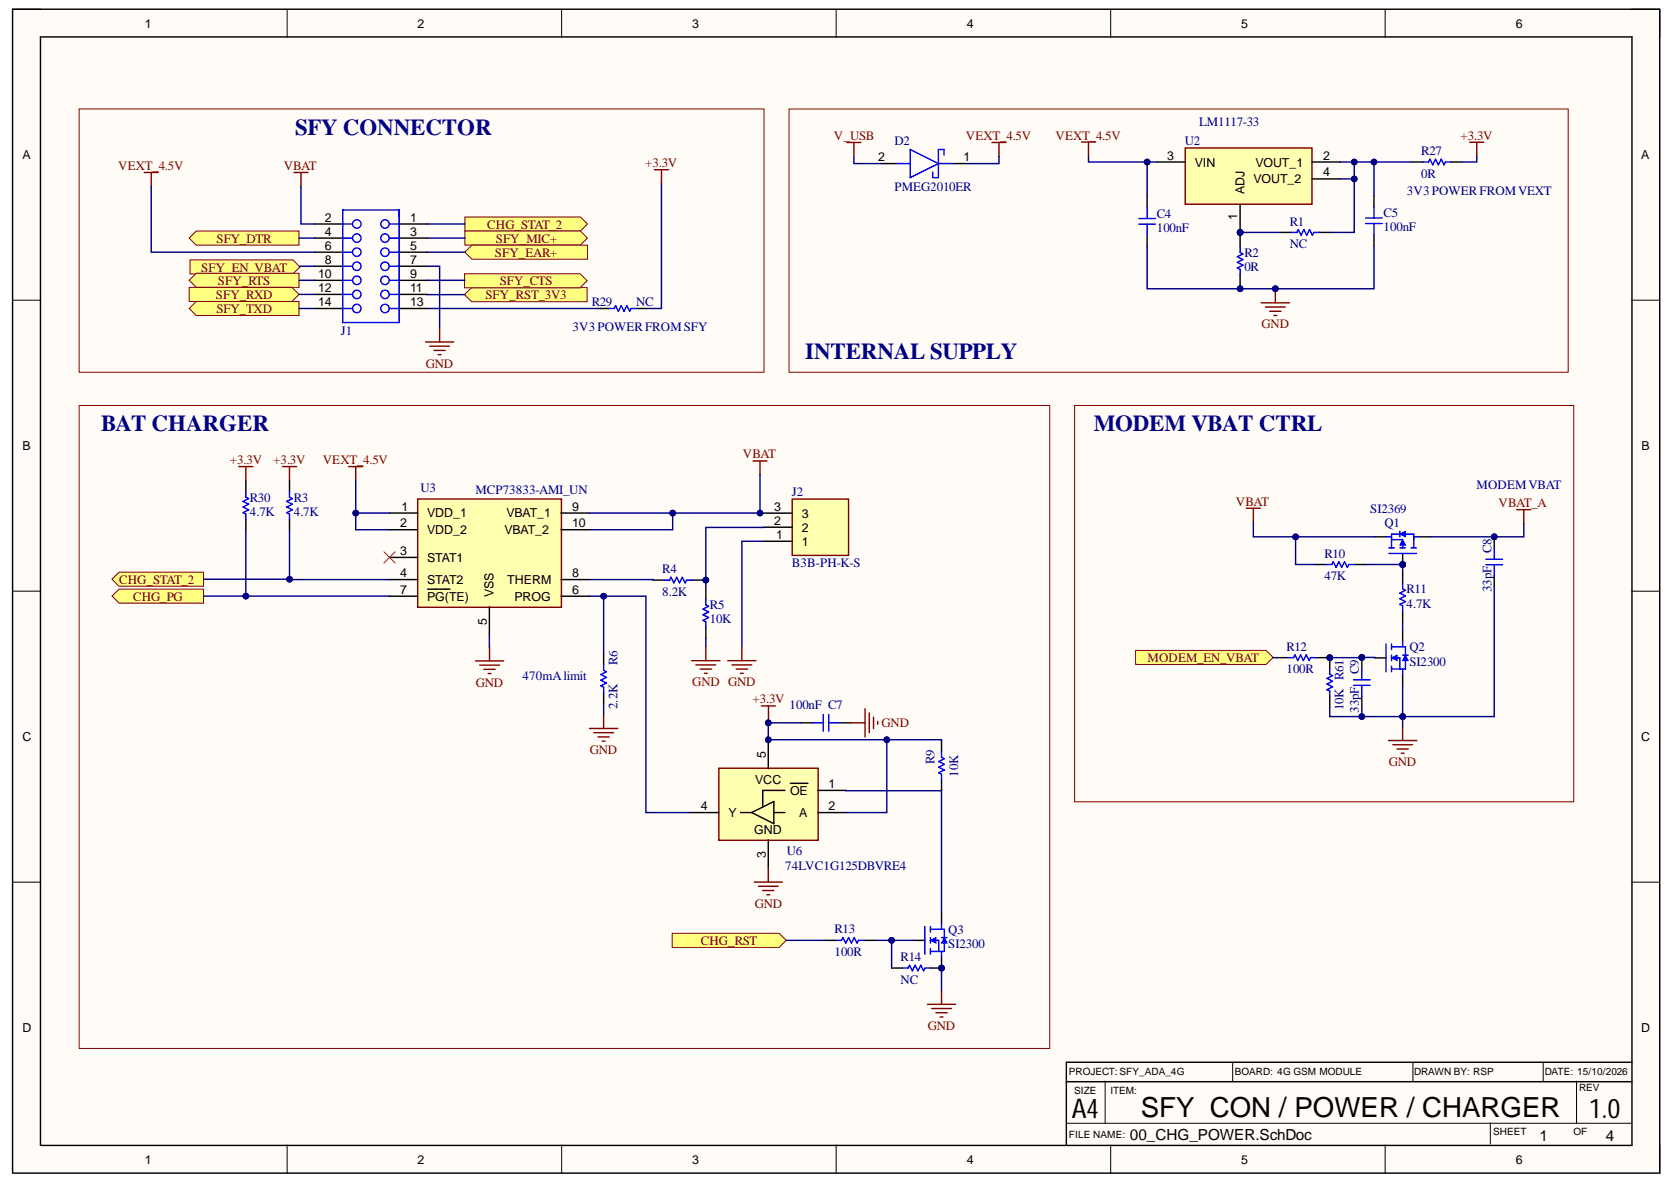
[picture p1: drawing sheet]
<svg xmlns="http://www.w3.org/2000/svg" width="297mm" height="210mm" viewBox="0 0 297 210" stroke-linecap="round" stroke-linejoin="round" font-family="sans-serif">
<defs><g id="words">
<text font-size="4.9" x="202.5" y="198.3">SFY CON / POWER / CHARGER</text>
<g font-size="4.8">
<text x="190.2" y="198.3">A4</text>
<text x="282" y="198.3">1.0</text>
</g>
<g font-size="4.1" fill="#000080">
<text x="52.4" y="23.9">SFY CONNECTOR</text>
<text x="142.9" y="63.7">INTERNAL SUPPLY</text>
<text x="17.9" y="76.5">BAT CHARGER</text>
<text x="194.1" y="76.5">MODEM VBAT CTRL</text>
</g>
<g font-size="2.7">
<text x="200.5" y="202.2">00_CHG_POWER.SchDoc</text>
<text x="273.2" y="202.5">1</text>
<text x="284.9" y="202.5">4</text>
</g>
<g font-size="2.3" fill="#000080">
<text x="212.8" y="22.3">LM1117-33</text>
<text x="158.7" y="25.8">D2</text>
<text x="210.2" y="25.8">U2</text>
<text x="252.2" y="27.6">R27</text>
<text x="158.7" y="33.8">PMEG2010ER</text>
<text x="249.7" y="34.7">3V3POWERFROMVEXT</text>
<text x="252.2" y="31.5">0R</text>
<text x="205.2" y="38.6">C4</text>
<text x="205.2" y="41.1">100nF</text>
<text x="228.8" y="40.1">R1</text>
<text x="245.5" y="38.5">C5</text>
<text x="245.5" y="41">100nF</text>
<text x="220.8" y="45.6">R2</text>
<text x="228.8" y="44">NC</text>
<text x="220.8" y="48.1">0R</text>
<text x="60.5" y="59.5">J1</text>
<text x="101.6" y="58.7">3V3POWERFROMSFY</text>
<text x="105" y="54.3">R29</text>
<text x="112.9" y="54.3">NC</text>
<text x="44.3" y="89">R30</text>
<text x="52.1" y="89">R3</text>
<text x="74.6" y="87.3">U3</text>
<text x="84.3" y="87.6">MCP73833-AMI_UN</text>
<text x="140.5" y="88.1">J2</text>
<text x="262" y="86.7">MODEMVBAT</text>
<text x="44.3" y="91.5">4.7K</text>
<text x="52.1" y="91.5">4.7K</text>
<text x="243.1" y="91">SI2369</text>
<text x="245.7" y="93.6">Q1</text>
<text x="117.5" y="101.7">R4</text>
<text x="140.5" y="100.6">B3B-PH-K-S</text>
<text x="235" y="99">R10</text>
<text x="264.6" y="98.2" transform="rotate(-90 264.6 98.2)">C8</text>
<text x="117.5" y="105.8">8.2K</text>
<text x="235" y="103">47K</text>
<text x="249.6" y="105.3">R11</text>
<text x="249.6" y="107.8">4.7K</text>
<text x="264.6" y="105.1" transform="rotate(-90 264.6 105.1)">33pF</text>
<text x="126" y="108.1">R5</text>
<text x="126" y="110.6">10K</text>
<text x="109.6" y="117.9" transform="rotate(-90 109.6 117.9)">R6</text>
<text x="228.3" y="115.5">R12</text>
<text x="228.3" y="119.5">100R</text>
<text x="241.1" y="119.6" transform="rotate(-90 241.1 119.6)">C9</text>
<text x="250.1" y="115.6">Q2</text>
<text x="250.1" y="118.1">SI2300</text>
<text x="92.7" y="120.6">470mAlimit</text>
<text x="109.6" y="125.9" transform="rotate(-90 109.6 125.9)">2.2K</text>
<text x="140.1" y="125.8">100nF C7</text>
<text x="238.4" y="126.1" transform="rotate(-90 238.4 126.1)">10K R61</text>
<text x="241.1" y="126.5" transform="rotate(-90 241.1 126.5)">33pF</text>
<text x="165.8" y="135.5" transform="rotate(-90 165.8 135.5)">R9</text>
<text x="170" y="137.8" transform="rotate(-90 170 137.8)">10K</text>
<text x="139.3" y="154.3">74LVC1G125DBVRE4</text>
<text x="139.6" y="151.8">U6</text>
<text x="148.1" y="165.6">R13</text>
<text x="168.3" y="165.7">Q3</text>
<text x="148.1" y="169.7">100R</text>
<text x="159.8" y="170.5">R14</text>
<text x="168.3" y="168.2">SI2300</text>
<text x="159.8" y="174.6">NC</text>
</g>
<g font-size="2.3" fill="#800000">
<text x="114.5" y="29.7">+3.3V</text>
<text x="148" y="24.9">V_USB</text>
<text x="171.4" y="24.9">VEXT_4.5V</text>
<text x="187.3" y="24.8">VEXT_4.5V</text>
<text x="259.1" y="24.8">+3.3V</text>
<text x="21" y="30.2">VEXT_4.5V</text>
<text x="50.3" y="30.2">VBAT</text>
<text x="86.5" y="40.6">CHG_STAT_2</text>
<text x="38.4" y="43">SFY_DTR</text>
<text x="87.8" y="45.6">SFY_EAR+</text>
<text x="88" y="43">SFY_MIC+</text>
<text x="35.7" y="48.2">SFY_EN_VBAT</text>
<text x="38.3" y="53">SFY_RXD</text>
<text x="38.7" y="50.6">SFY_RTS</text>
<text x="86.1" y="53.1">SFY_RST_3V3</text>
<text x="88.7" y="50.6">SFY_CTS</text>
<text x="38.4" y="55.5">SFY_TXD</text>
<text x="223.9" y="58.3">GND</text>
<text x="75.5" y="65.3">GND</text>
<text x="40.8" y="82.3">+3.3V</text>
<text x="48.5" y="82.3">+3.3V</text>
<text x="57.3" y="82.3">VEXT_4.5V</text>
<text x="131.8" y="81.3">VBAT</text>
<text x="219.3" y="89.7">VBAT</text>
<text x="265.9" y="90">VBAT_A</text>
<text x="21.2" y="103.6">CHG_STAT_2</text>
<text x="23.6" y="106.6">CHG_PG</text>
<text x="203.6" y="117.4">MODEM_EN_VBAT</text>
<text x="84.4" y="121.8">GND</text>
<text x="122.8" y="121.7">GND GND</text>
<text x="133.5" y="124.8">+3.3V</text>
<text x="156.4" y="129">GND</text>
<text x="104.7" y="133.8">GND</text>
<text x="246.4" y="135.9">GND</text>
<text x="133.9" y="161.1">GND</text>
<text x="124.4" y="167.7">CHG_RST</text>
<text x="164.6" y="182.8">GND</text>
</g>
<g font-size="2.2">
<text x="25.7" y="5">1</text>
<text x="74.1" y="5">2</text>
<text x="122.8" y="5">3</text>
<text x="171.6" y="5">4</text>
<text x="220.2" y="5">5</text>
<text x="268.9" y="5">6</text>
<text x="4" y="28.2">A</text>
<text x="155.8" y="28.6">2</text>
<text x="171" y="28.6">1</text>
<text x="207.1" y="28.3">3</text>
<text x="212" y="29.6">VIN</text>
<text x="222.8" y="29.6">VOUT_1</text>
<text x="234.8" y="28.3">2</text>
<text x="291.2" y="28.2">A</text>
<text x="220.8" y="34.5" transform="rotate(-90 220.8 34.5)">ADJ</text>
<text x="222.4" y="32.5">VOUT_2</text>
<text x="234.8" y="31.3">4</text>
<text x="57.6" y="41.8">4</text>
<text x="57.6" y="39.3">2</text>
<text x="72.8" y="41.8">3</text>
<text x="72.8" y="39.3">1</text>
<text x="219.5" y="39.1" transform="rotate(-90 219.5 39.1)">1</text>
<text x="57.6" y="44.3">6</text>
<text x="57.6" y="46.8">8</text>
<text x="72.8" y="44.3">5</text>
<text x="72.8" y="46.8">7</text>
<text x="56.4" y="49.3">10</text>
<text x="56.4" y="51.8">12</text>
<text x="72.8" y="49.3">9</text>
<text x="72.8" y="51.8">11</text>
<text x="56.4" y="54.3">14</text>
<text x="72.8" y="54.3">13</text>
<text x="4" y="79.9">B</text>
<text x="291.3" y="79.9">B</text>
<text x="71" y="93.6">2</text>
<text x="71.2" y="90.6">1</text>
<text x="75.8" y="91.8">VDD_1</text>
<text x="75.8" y="94.8">VDD_2</text>
<text x="89.5" y="94.8">VBAT_2</text>
<text x="89.8" y="91.8">VBAT_1</text>
<text x="101.5" y="93.6">10</text>
<text x="101.5" y="90.6">9</text>
<text x="137.4" y="93.1">2</text>
<text x="137.4" y="90.6">3</text>
<text x="137.7" y="95.6">1</text>
<text x="142.3" y="94.4">2</text>
<text x="142.3" y="91.9">3</text>
<text x="71" y="98.5">3</text>
<text x="75.8" y="99.7">STAT1</text>
<text x="142.3" y="96.9">1</text>
<text x="71" y="102.4">4</text>
<text x="71" y="105.3">7</text>
<text x="75.8" y="103.7">STAT2</text>
<text x="75.8" y="106.6">PG(TE)</text>
<text x="87.6" y="105.9" transform="rotate(-90 87.6 105.9)">VSS</text>
<text x="90" y="103.7">THERM</text>
<text x="91.3" y="106.6">PROG</text>
<text x="101.5" y="102.4">8</text>
<text x="101.5" y="105.3">6</text>
<text x="86.4" y="110.8" transform="rotate(-90 86.4 110.8)">5</text>
<text x="4" y="131.6">C</text>
<text x="291.2" y="131.6">C</text>
<text x="135.9" y="134.4" transform="rotate(-90 135.9 134.4)">5</text>
<text x="124.4" y="143.7">4</text>
<text x="134" y="139.1">VCC</text>
<text x="140.2" y="141">OE</text>
<text x="147" y="139.8">1</text>
<text x="147" y="143.7">2</text>
<text x="129.3" y="145">Y</text>
<text x="133.8" y="148">GND</text>
<text x="141.8" y="145">A</text>
<text x="135.9" y="152.2" transform="rotate(-90 135.9 152.2)">3</text>
<text x="4" y="183.1">D</text>
<text x="291.2" y="183.1">D</text>
<text x="25.7" y="206.5">1</text>
<text x="74.1" y="206.5">2</text>
<text x="122.8" y="206.5">3</text>
<text x="171.6" y="206.5">4</text>
<text x="220.2" y="206.5">5</text>
<text x="268.9" y="206.5">6</text>
</g>
<g font-size="1.8">
<text x="189.7" y="190.8">PROJECT: SFY_ADA_4G</text>
<text x="219.1" y="190.8">BOARD: 4G GSM MODULE</text>
<text x="250.9" y="190.8">DRAWN BY: RSP</text>
<text x="274.1" y="190.8">DATE: 15/10/2026</text>
<text x="190.6" y="194">SIZE</text>
<text x="197" y="194">ITEM:</text>
<text x="280.2" y="193.6">REV</text>
<text x="189.7" y="201.9">FILE NAME:</text>
<text x="265" y="201.5">SHEET</text>
<text x="279.2" y="201.5">OF</text>
</g>
</g></defs>
<g fill="#fffcf8">
<path d="M2.2 1.6h292.3v206.5h-292.3z" fill-rule="evenodd"/>
<path d="M7.2 6.6h282.3v196.6h-282.3z" fill-rule="evenodd"/>
</g>
<g fill="none" stroke="#000" stroke-width=".18">
<path d="M2.2 1.6h5M50.9 1.6v5M99.7 1.6v5M148.4 1.6v5M197.1 1.6v5M245.8 1.6v5M289.5 1.6h5v5M2.2 53.3h5M289.5 53.3h5M2.2 104.9h5M289.5 104.9h5M2.2 156.5h5"/>
<path d="M289.5 156.5h5M189.2 199.3h100.2M196.1 191.8v7.5M218.7 188.5v3.3M250.7 188.5v3.4M264.4 199.3v3.7M273.8 188.5v3.4M279.7 191.8v7.5M51 203.2v4.9M99.7 203.2v4.9M148.4 203.2v4.9M197.1 203.2v4.9"/>
<path d="M245.8 203.2v4.9M294.5 203.2v4.9"/>
</g>
<path d="M7.2 6.6h282.4v196.6M7.2 6.6v196.6h282.4M189.2 191.9h100.4M289.6 188.5h-100.4v14.7M2.2 208.1v-206.5h292.3v206.5h-292.3" fill="none" stroke="#000" stroke-width=".25"/>
<path d="M33.6 42.2l1.2-1.2h18.3v2.5h-18.3z" fill-rule="evenodd" fill="#ffff80"/>
<path d="M33.6 42.2l1.2-1.2h18.3v2.5h-18.3z" fill="none" stroke="#800000" stroke-width=".18"/>
<path d="M33.7 46.1h18.3l1.2 1.3-1.2 1.2h-18.3z" fill-rule="evenodd" fill="#ffff80"/>
<path d="M33.7 46.1h18.3l1.2 1.3-1.2 1.2h-18.3z" fill="none" stroke="#800000" stroke-width=".18"/>
<path d="M34.8 53.5h18.3v2.5h-18.3l-1.2-1.3z" fill-rule="evenodd" fill="#ffff80"/>
<path d="M34.8 53.5h18.3v2.5h-18.3l-1.2-1.3z" fill="none" stroke="#800000" stroke-width=".18"/>
<path d="M33.6 49.7l1.2-1.2h18.3v2.5h-18.3z" fill-rule="evenodd" fill="#ffff80"/>
<path d="M33.6 49.7l1.2-1.2h18.3v2.5h-18.3z" fill="none" stroke="#800000" stroke-width=".18"/>
<path d="M33.6 51h18.2l1.3 1.2-1.3 1.3h-18.2z" fill-rule="evenodd" fill="#ffff80"/>
<path d="M33.6 51h18.2l1.3 1.2-1.3 1.3h-18.2z" fill="none" stroke="#800000" stroke-width=".18"/>
<path d="M82.5 38.5h20.5l1.2 1.2-1.2 1.3h-20.5z" fill-rule="evenodd" fill="#ffff80"/>
<path d="M82.5 38.5h20.5l1.2 1.2-1.2 1.3h-20.5z" fill="none" stroke="#800000" stroke-width=".18"/>
<path d="M82.5 41h20.5l1.2 1.2-1.2 1.3h-20.5z" fill-rule="evenodd" fill="#ffff80"/>
<path d="M82.5 41h20.5l1.2 1.2-1.2 1.3h-20.5z" fill="none" stroke="#800000" stroke-width=".18"/>
<path d="M83.7 43.5h20.5v2.5h-20.5l-1.2-1.3z" fill-rule="evenodd" fill="#ffff80"/>
<path d="M83.7 43.5h20.5v2.5h-20.5l-1.2-1.3z" fill="none" stroke="#800000" stroke-width=".18"/>
<path d="M78 58.2v2.5M75.5 60.7h5M76.3 61.4h3.5M77 62.2h2M77.8 62.9h.5" fill="none" stroke="#800000" stroke-width=".25"/>
<g fill="none" stroke="#000" stroke-width=".25">
<path d="M55.8 39.7h5M70.8 39.7h5M55.8 42.2h5M55.8 44.7h5M55.8 47.2h5M55.8 49.7h5M55.8 52.2h5M55.8 54.7h5M70.8 42.2h5M70.8 44.7h5M70.8 47.2h5M70.8 49.7h5"/>
<path d="M70.8 52.2h5M70.8 54.7h5"/>
</g>
<g fill="none" stroke="#00f" stroke-width=".25">
<path d="M60.8 39.7h1.8M60.8 37.3h10v19.9h-10zM69.1 39.7h1.7M60.8 42.2h1.8M60.8 44.7h1.8M60.8 47.2h1.8M60.8 49.7h1.8M60.8 52.2h1.8M60.8 54.7h1.8M69.1 42.2h1.7M69.1 44.7h1.7M69.1 47.2h1.7"/>
<path d="M69.1 49.7h1.7M69.1 52.2h1.7M69.1 54.7h1.7"/>
<circle cx="63.3" cy="39.7" r=".75"/>
<circle cx="68.3" cy="39.7" r=".75"/>
<circle cx="63.3" cy="47.2" r=".75"/>
<circle cx="63.3" cy="54.7" r=".75"/>
<circle cx="63.3" cy="42.2" r=".75"/>
<circle cx="63.3" cy="49.7" r=".75"/>
<circle cx="63.3" cy="52.2" r=".75"/>
<circle cx="63.3" cy="44.7" r=".75"/>
<circle cx="68.3" cy="47.2" r=".75"/>
<circle cx="68.3" cy="54.7" r=".75"/>
<circle cx="68.3" cy="42.2" r=".75"/>
<circle cx="68.3" cy="49.7" r=".75"/>
<circle cx="68.3" cy="52.2" r=".75"/>
<circle cx="68.3" cy="44.7" r=".75"/>
</g>
<path d="M82.4 52.3l1.3-1.3h20.5v2.5h-20.5z" fill-rule="evenodd" fill="#ffff80"/>
<path d="M82.4 52.3l1.3-1.3h20.5v2.5h-20.5z" fill="none" stroke="#800000" stroke-width=".18"/>
<path d="M82.4 48.6h20.5l1.3 1.2-1.3 1.3h-20.5z" fill-rule="evenodd" fill="#ffff80"/>
<path d="M82.4 48.6h20.5l1.3 1.2-1.3 1.3h-20.5z" fill="none" stroke="#800000" stroke-width=".18"/>
<path d="M25.6 30.6h2.5M26.8 30.6v2.5M52.2 30.6h2.5M53.4 30.6v2.5M116.1 30.1h2.5M117.4 30.1v2.5" fill="none" stroke="#800000" stroke-width=".25"/>
<path d="M74.1 88.5h25.5v19.3h-25.5z" fill-rule="evenodd" fill="#ffffb0"/>
<path d="M74.1 88.5h25.5v19.3h-25.5zM129.1 117.2h5M129.9 118h3.5M130.6 118.7h2M131.4 119.5h.5M131.6 114.7v2.5" fill="none" stroke="#800000" stroke-width=".25"/>
<g fill="none" stroke="#000" stroke-width=".25">
<path d="M69.1 91h5M69.1 94h5M69.1 98.9h5M99.5 91h5M99.5 94h5M69.1 102.8h5M69.1 105.8h5M75.9 104.5h3.9M86.8 107.7v5M99.5 102.8h5M99.5 105.8h5M107.1 116v2"/>
<path d="M107.1 122.9v2"/>
</g>
<path d="M107.1 117.9v1l.5 .3-1 .5 1 .5-1 .5 1 .5-1 .5 .5 .2v1" fill="none" stroke="#00f" stroke-width=".25"/>
<path d="M140.6 88.5h10v10h-10z" fill-rule="evenodd" fill="#ffffb0"/>
<g fill="none" stroke="#800000" stroke-width=".25">
<path d="M50.1 82.8h2.5M51.4 82.8v2.5M133.6 81.8h2.5M134.9 81.8v2.5M140.6 88.5h10v10h-10zM84.4 117.3h5M85.1 118h3.5M85.9 118.8h2M86.6 119.5h.5M86.9 114.8v2.5M122.7 117.2h5M123.5 118h3.5"/>
<path d="M124.2 118.7h2M125 119.5h.5M125.2 114.7v2.5"/>
</g>
<path d="M51.4 85.3v2M51.4 92.2v1.9M135.6 96h5M135.6 93.5h5M135.6 91h5M115.9 102.9h2M122.8 102.9h2M125.2 104.4v2M125.2 111.3v2" fill="none" stroke="#000" stroke-width=".25"/>
<path d="M51.4 87.2v1l.5 .3-1 .5 1 .5-1 .5 1 .5-1 .5 .5 .2v1M117.8 102.9h1l.3-.5 .5 1 .5-1 .5 1 .5-1 .5 1 .2-.5h1M125.2 106.3v1l.5 .3-1 .5 1 .5-1 .5 1 .5-1 .5 .5 .2v1" fill="none" stroke="#00f" stroke-width=".25"/>
<path d="M68.1 97.9l2 2M70.1 97.9l-2 2" fill="none" stroke="#f00" stroke-width=".18"/>
<path d="M19.9 102.8l1.2-1.3h15v2.5h-15z" fill-rule="evenodd" fill="#ffff80"/>
<path d="M19.9 102.8l1.2-1.3h15v2.5h-15z" fill="none" stroke="#800000" stroke-width=".18"/>
<path d="M61.9 82.8h2.5M63.1 82.8v2.5M221.1 90.2h2.5M222.4 90.2v2.5M269.1 90.4h2.5M270.4 90.4v2.5" fill="none" stroke="#800000" stroke-width=".25"/>
<circle cx="248.9" cy="100.2" r=".5" fill="#000080"/>
<circle cx="248.9" cy="100.2" r=".5" fill="none" stroke="#000080" stroke-width=".18"/>
<path d="M248.9 98.2v2M251.8 95.2h2" fill="none" stroke="#000" stroke-width=".25"/>
<circle cx="248.9" cy="100.2" r=".5" fill="#000080"/>
<circle cx="248.9" cy="100.2" r=".5" fill="none" stroke="#000080" stroke-width=".18"/>
<path d="M244 95.2h1.9" fill="none" stroke="#000" stroke-width=".25"/>
<path d="M248.9 95.7l.5 1h-1z" fill="#00f"/>
<path d="M248.9 95.7l.5 1h-1z" fill="none" stroke="#00f" stroke-width=".18"/>
<path d="M248.4 97.2h1M248.9 96v1.2M250.4 97.2h1" fill="none" stroke="#00f" stroke-width=".25"/>
<path d="M248.4 94.8l1-.5v.9z" fill="#00f"/>
<path d="M248.4 94.8l1-.5v.9z" fill="none" stroke="#00f" stroke-width=".18"/>
<path d="M245.9 95.2h1M246.4 98.2h5M246.4 97.2h1M246.9 95.7h2M248.4 94.8h-1.5v2.4M248.4 94.3v.9M249.4 94.8h1.5v2.4M250.9 95.2h.9" fill="none" stroke="#00f" stroke-width=".25"/>
<path d="M244 116.7h1.9M248.9 111.8v2M248.9 119.7v1.9" fill="none" stroke="#000" stroke-width=".25"/>
<path d="M246.9 116.7l1-.5v1z" fill="#00f"/>
<path d="M246.9 116.7l1-.5v1z" fill="none" stroke="#00f" stroke-width=".18"/>
<path d="M246.9 114.3v1M246.9 116.2v1M246.9 116.7h1.2" fill="none" stroke="#00f" stroke-width=".25"/>
<path d="M249.4 116.2l.5 1h-1z" fill="#00f"/>
<path d="M249.4 116.2l.5 1h-1z" fill="none" stroke="#00f" stroke-width=".18"/>
<path d="M228.5 116.7h1l.3-.5 .5 1 .5-1 .5 1 .5-1 .5 1 .2-.5h1M235.3 100.2h1l.3-.5 .5 1 .5-1 .5 1 .5-1 .5 1 .2-.5h1M245.9 114.3v4.9M246.9 118.2v1M246.9 114.8h2.5v1.4M247.9 116.7h.5v2M248.9 116.2h1M248.9 103.5v1l.5 .2-1 .5 1 .5-1 .5 1 .5-1 .5 .5 .3v1M248.9 113.8v1M248.9 118.7v1M249.4 117.2v1.5h-2.5" fill="none" stroke="#00f" stroke-width=".25"/>
<path d="M226.6 116.7h2M233.4 100.2h2M233.5 116.7h2M240.3 100.2h2M248.9 101.6v1.9M248.9 108.4v2" fill="none" stroke="#000" stroke-width=".25"/>
<path d="M246.4 131.4h5M247.1 132.1h3.5M247.9 132.9h2M248.6 133.6h.5M248.9 128.9v2.5" fill="none" stroke="#800000" stroke-width=".25"/>
<circle cx="265.1" cy="95.2" r=".5" fill="#000080"/>
<circle cx="265.1" cy="95.2" r=".5" fill="none" stroke="#000080" stroke-width=".18"/>
<path d="M265.1 95.2v2" fill="none" stroke="#000" stroke-width=".25"/>
<circle cx="265.1" cy="95.2" r=".5" fill="#000080"/>
<circle cx="265.1" cy="95.2" r=".5" fill="none" stroke="#000080" stroke-width=".18"/>
<path d="M265.1 102.2v1.9" fill="none" stroke="#000" stroke-width=".25"/>
<path d="M263.7 99.2h2.9M265.1 97.3v1.9M263.7 100.2h2.9M265.1 100.2v2" fill="none" stroke="#00f" stroke-width=".25"/>
<circle cx="241.6" cy="116.7" r=".5" fill="#000080"/>
<circle cx="241.6" cy="116.7" r=".5" fill="none" stroke="#000080" stroke-width=".18"/>
<path d="M241.6 116.7v1.9" fill="none" stroke="#000" stroke-width=".25"/>
<circle cx="241.6" cy="116.7" r=".5" fill="#000080"/>
<circle cx="241.6" cy="116.7" r=".5" fill="none" stroke="#000080" stroke-width=".18"/>
<path d="M156.5 29h2.5M169 29h2.5M241.6 123.6v1.9" fill="none" stroke="#000" stroke-width=".25"/>
<path d="M159 29h2.5M161.5 26.5l5 2.5-5 2.5zM166.5 29h2.5M167.5 27.5v-1h-1v5h-1v-1M241.6 118.7v1.9M240.2 120.6h2.9M240.2 121.6h2.9M241.6 121.6v2" fill="none" stroke="#00f" stroke-width=".25"/>
<path d="M150.3 25.3h2.5M151.5 25.3v2.5M176 25.3h2.5M177.3 25.3v2.5M104.6 129.3h5M105.4 130h3.5M106.1 130.8h2M106.9 131.5h.5M107.1 126.8v2.5" fill="none" stroke="#800000" stroke-width=".25"/>
<path d="M127.5 136.3h17.7v12.8h-17.7z" fill-rule="evenodd" fill="#ffffb0"/>
<g fill="none" stroke="#800000" stroke-width=".25">
<path d="M127.5 136.3h17.7v12.8h-17.7zM135.1 125.3h2.5M136.4 125.3v2.5M151 128.3h2.5M153.5 125.8v5M154.2 126.5v3.5M155 127.3v2M155.8 128v.5M133.8 156.5h5M134.6 157.3h3.5M135.3 158h2M136.1 158.8h.5"/>
<path d="M136.3 154v2.5M164.6 178.2h5M165.3 178.9h3.5M166.1 179.7h2M167.1 175.7v2.5M166.8 180.5h.5"/>
</g>
<g fill="none" stroke="#000" stroke-width=".25">
<path d="M136.3 131.4v5M140.2 139h3.2M142.1 128.3h2M149 128.3h2M167.1 131.4v2M167.1 138.3v2M122.6 144.2h4.9M131.4 144.2h2M133.4 144.2l3.9-2v3.9zM136.3 149v5M137.3 144.2h2M139.3 140.2h-4v3"/>
<path d="M145.1 140.2h5M145.1 144.2h5M146.4 166.8h2M153.3 166.8h2M158.2 171.8h2M165.1 171.8h2"/>
</g>
<path d="M144.1 128.3h2M146.1 126.8v2.9M147.1 126.8v2.9M147.1 128.3h1.9M167.1 133.4v1l.5 .2-1 .5 1 .5-1 .5 1 .5-1 .5 .5 .3v1M148.3 166.8h1l.3-.5 .5 1 .5-1 .5 1 .5-1 .5 1 .2-.5h1M160.1 171.8h1l.3-.5 .5 1 .5-1 .5 1 .5-1 .5 1 .2-.5h1" fill="none" stroke="#00f" stroke-width=".25"/>
<path d="M119.3 165.6h19l1.2 1.2-1.2 1.3h-19z" fill-rule="evenodd" fill="#ffff80"/>
<path d="M119.3 165.6h19l1.2 1.2-1.2 1.3h-19z" fill="none" stroke="#800000" stroke-width=".18"/>
<circle cx="220.1" cy="41.2" r=".5" fill="#000080"/>
<circle cx="220.1" cy="41.2" r=".5" fill="none" stroke="#000080" stroke-width=".18"/>
<path d="M210.3 26.3h22.5v9.9h-22.5z" fill-rule="evenodd" fill="#ffffb0"/>
<path d="M210.3 26.3h22.5v9.9h-22.5z" fill="none" stroke="#800000" stroke-width=".25"/>
<path d="M220 36.2v5" fill="none" stroke="#000" stroke-width=".25"/>
<circle cx="220.1" cy="41.2" r=".5" fill="#000080"/>
<circle cx="220.1" cy="41.2" r=".5" fill="none" stroke="#000080" stroke-width=".18"/>
<path d="M205.3 28.7h5M232.8 28.7h5M232.8 31.7h5" fill="none" stroke="#000" stroke-width=".25"/>
<path d="M260.8 25.2h2.5M262 25.2v2.6M223.8 53.7h5M224.6 54.5h3.5M225.3 55.2h2M226.1 56h.5M226.3 51.2v2.5" fill="none" stroke="#800000" stroke-width=".25"/>
<circle cx="226.3" cy="51.2" r=".5" fill="#000080"/>
<circle cx="226.3" cy="51.2" r=".5" fill="none" stroke="#000080" stroke-width=".18"/>
<path d="M191.9 25.2h2.5M193.1 25.2v2.5" fill="none" stroke="#800000" stroke-width=".25"/>
<g fill="none" stroke="#000" stroke-width=".25">
<path d="M203.6 34.8v2M243.8 34.7v2M250.5 28.7h2M257.4 28.7h2M106.1 54.7h1.9M112.9 54.7h2M203.6 41.8v1.9M220 41.9v1.9M220 48.8v1.9M227.2 41.2h2M234.1 41.2h1.9M243.8 41.7v1.9"/>
<path d="M43.6 85.3v2M43.6 92.2v1.9"/>
</g>
<g fill="none" stroke="#00f" stroke-width=".25">
<path d="M202.1 39.8h2.9M202.1 38.8h2.9M203.6 36.8v2M203.6 39.8v1.9M242.3 39.7h3M242.3 38.7h3M243.8 36.7v2M243.8 39.7v1.9M252.5 28.7h1l.2-.5 .5 1.1 .5-1.1 .5 1.1 .5-1.1 .5 1.1 .3-.6h1M108 54.7h1l.2-.5 .5 1 .5-1 .5 1 .5-1 .5 1 .3-.5h1M220 43.8v1l.6 .3-1 .5 1 .5-1 .5 1 .4-1 .6 .4 .2v1M229.1 41.2h1l.3-.5 .5 1 .5-1 .5 1 .5-1 .5 1 .2-.5h1"/>
<path d="M43.6 87.2v1l.5 .3-1 .5 1 .5-1 .5 1 .5-1 .5 .5 .2v1"/>
</g>
<path d="M19.9 105.8l1.2-1.3h15v2.5h-15z" fill-rule="evenodd" fill="#ffff80"/>
<path d="M19.9 105.8l1.2-1.3h15v2.5h-15z" fill="none" stroke="#800000" stroke-width=".18"/>
<path d="M42.4 82.8h2.5M43.6 82.8v2.5" fill="none" stroke="#800000" stroke-width=".25"/>
<path d="M201.5 115.4h23.1l1.3 1.3-1.3 1.2h-23.1z" fill-rule="evenodd" fill="#ffff80"/>
<path d="M201.5 115.4h23.1l1.3 1.3-1.3 1.2h-23.1z" fill="none" stroke="#800000" stroke-width=".18"/>
<circle cx="167.1" cy="171.8" r=".5" fill="#000080"/>
<circle cx="167.1" cy="171.8" r=".5" fill="none" stroke="#000080" stroke-width=".18"/>
<path d="M162.1 166.8h2M167.1 161.9v2M167.1 169.8v2" fill="none" stroke="#000" stroke-width=".25"/>
<circle cx="167.1" cy="171.8" r=".5" fill="#000080"/>
<circle cx="167.1" cy="171.8" r=".5" fill="none" stroke="#000080" stroke-width=".18"/>
<path d="M165.1 166.8l1-.4v.9z" fill="#00f"/>
<path d="M165.1 166.8l1-.4v.9z" fill="none" stroke="#00f" stroke-width=".18"/>
<path d="M165.1 164.4v1M165.1 166.4v.9M165.1 166.8h1.2" fill="none" stroke="#00f" stroke-width=".25"/>
<path d="M167.6 166.4l.5 .9h-1z" fill="#00f"/>
<path d="M167.6 166.4l.5 .9h-1z" fill="none" stroke="#00f" stroke-width=".18"/>
<path d="M164.1 164.4v4.9M165.1 168.3v1M165.1 164.9h2.5v1.5M166.1 166.8h.5v2M167.1 166.4h1M167.1 163.9v1M167.1 168.8v1M167.6 167.3v1.5h-2.5" fill="none" stroke="#00f" stroke-width=".25"/>
<circle cx="236" cy="116.7" r=".5" fill="#000080"/>
<circle cx="236" cy="116.7" r=".5" fill="none" stroke="#000080" stroke-width=".18"/>
<path d="M236 116.7v2M236 123.6v1.9" fill="none" stroke="#000" stroke-width=".25"/>
<circle cx="236" cy="116.7" r=".5" fill="#000080"/>
<circle cx="236" cy="116.7" r=".5" fill="none" stroke="#000080" stroke-width=".18"/>
<path d="M236 118.6v1l.5 .3-1 .5 1 .5-1 .5 1 .5-1 .5 .5 .2v1" fill="none" stroke="#00f" stroke-width=".25"/>
<path d="M14 19.3h121.6v46.8h-121.6zM140 19.3h138.3v46.8h-138.3zM14 71.9h172.3v114.1h-172.3zM190.7 71.9h88.5v70.4h-88.5z" fill="none" stroke="#800000" stroke-width=".18"/>
<path d="M53.1 42.2h2.7M53.1 49.7h2.7M53.1 52.2h2.7M53.1 54.7h2.7M134.9 84.3v6.7h.7" fill="none" stroke="#000080" stroke-width=".25"/>
<circle cx="134.9" cy="91" r=".5" fill="#000080"/>
<circle cx="134.9" cy="91" r=".5" fill="none" stroke="#000080" stroke-width=".18"/>
<path d="M119.4 91h15.5M104.5 102.8h11.4v.1" fill="none" stroke="#000080" stroke-width=".25"/>
<circle cx="119.4" cy="91" r=".5" fill="#000080"/>
<circle cx="119.4" cy="91" r=".5" fill="none" stroke="#000080" stroke-width=".18"/>
<circle cx="134.9" cy="91" r=".5" fill="#000080"/>
<circle cx="134.9" cy="91" r=".5" fill="none" stroke="#000080" stroke-width=".18"/>
<path d="M104.5 91h14.9v3h-14.9" fill="none" stroke="#000080" stroke-width=".25"/>
<circle cx="119.4" cy="91" r=".5" fill="#000080"/>
<circle cx="119.4" cy="91" r=".5" fill="none" stroke="#000080" stroke-width=".18"/>
<path d="M51.4 94.1v8.7" fill="none" stroke="#000080" stroke-width=".25"/>
<circle cx="51.4" cy="102.8" r=".5" fill="#000080"/>
<circle cx="51.4" cy="102.8" r=".5" fill="none" stroke="#000080" stroke-width=".18"/>
<path d="M63.1 85.3v5.7h6" fill="none" stroke="#000080" stroke-width=".25"/>
<circle cx="63.1" cy="91" r=".5" fill="#000080"/>
<circle cx="63.1" cy="91" r=".5" fill="none" stroke="#000080" stroke-width=".18"/>
<path d="M63.1 91v3h6" fill="none" stroke="#000080" stroke-width=".25"/>
<circle cx="63.1" cy="91" r=".5" fill="#000080"/>
<circle cx="63.1" cy="91" r=".5" fill="none" stroke="#000080" stroke-width=".18"/>
<path d="M36.1 102.8h33" fill="none" stroke="#000080" stroke-width=".25"/>
<circle cx="51.4" cy="102.8" r=".5" fill="#000080"/>
<circle cx="51.4" cy="102.8" r=".5" fill="none" stroke="#000080" stroke-width=".18"/>
<path d="M86.8 112.7l.1 2.1M104.5 105.8h2.6v10.2M125.2 113.3v1.4" fill="none" stroke="#000080" stroke-width=".25"/>
<circle cx="107.1" cy="105.8" r=".5" fill="#000080"/>
<circle cx="107.1" cy="105.8" r=".5" fill="none" stroke="#000080" stroke-width=".18"/>
<path d="M222.4 92.7v2.5h21.6" fill="none" stroke="#000080" stroke-width=".25"/>
<circle cx="229.9" cy="95.2" r=".5" fill="#000080"/>
<circle cx="229.9" cy="95.2" r=".5" fill="none" stroke="#000080" stroke-width=".18"/>
<path d="M229.9 95.2v5h3.5" fill="none" stroke="#000080" stroke-width=".25"/>
<circle cx="229.9" cy="95.2" r=".5" fill="#000080"/>
<circle cx="229.9" cy="95.2" r=".5" fill="none" stroke="#000080" stroke-width=".18"/>
<path d="M242.3 100.2h6.6" fill="none" stroke="#000080" stroke-width=".25"/>
<circle cx="248.9" cy="100.2" r=".5" fill="#000080"/>
<circle cx="248.9" cy="100.2" r=".5" fill="none" stroke="#000080" stroke-width=".18"/>
<path d="M248.9 100.2v1.4" fill="none" stroke="#000080" stroke-width=".25"/>
<circle cx="248.9" cy="100.2" r=".5" fill="#000080"/>
<circle cx="248.9" cy="100.2" r=".5" fill="none" stroke="#000080" stroke-width=".18"/>
<path d="M270.4 92.9v2.3h-16.6M248.9 110.4v1.4" fill="none" stroke="#000080" stroke-width=".25"/>
<circle cx="265.1" cy="95.2" r=".5" fill="#000080"/>
<circle cx="265.1" cy="95.2" r=".5" fill="none" stroke="#000080" stroke-width=".18"/>
<path d="M235.5 116.7h8.5" fill="none" stroke="#000080" stroke-width=".25"/>
<circle cx="236" cy="116.7" r=".5" fill="#000080"/>
<circle cx="236" cy="116.7" r=".5" fill="none" stroke="#000080" stroke-width=".18"/>
<circle cx="241.6" cy="116.7" r=".5" fill="#000080"/>
<circle cx="241.6" cy="116.7" r=".5" fill="none" stroke="#000080" stroke-width=".18"/>
<path d="M248.9 121.6v7.3" fill="none" stroke="#000080" stroke-width=".25"/>
<circle cx="248.9" cy="127.1" r=".5" fill="#000080"/>
<circle cx="248.9" cy="127.1" r=".5" fill="none" stroke="#000080" stroke-width=".18"/>
<path d="M265.1 104.1v23h-16.2" fill="none" stroke="#000080" stroke-width=".25"/>
<circle cx="248.9" cy="127.1" r=".5" fill="#000080"/>
<circle cx="248.9" cy="127.1" r=".5" fill="none" stroke="#000080" stroke-width=".18"/>
<path d="M241.6 125.5v1.6h7.3" fill="none" stroke="#000080" stroke-width=".25"/>
<circle cx="241.6" cy="127.1" r=".5" fill="#000080"/>
<circle cx="241.6" cy="127.1" r=".5" fill="none" stroke="#000080" stroke-width=".18"/>
<circle cx="248.9" cy="127.1" r=".5" fill="#000080"/>
<circle cx="248.9" cy="127.1" r=".5" fill="none" stroke="#000080" stroke-width=".18"/>
<path d="M151.5 27.8v1.2h5M177.3 27.8v1.2h-5.8M107.1 105.8h7.5v38.4h8M107.1 124.9v1.9" fill="none" stroke="#000080" stroke-width=".25"/>
<circle cx="107.1" cy="105.8" r=".5" fill="#000080"/>
<circle cx="107.1" cy="105.8" r=".5" fill="none" stroke="#000080" stroke-width=".18"/>
<path d="M136.3 128.3h5.8" fill="none" stroke="#000080" stroke-width=".25"/>
<circle cx="136.3" cy="128.3" r=".5" fill="#000080"/>
<circle cx="136.3" cy="128.3" r=".5" fill="none" stroke="#000080" stroke-width=".18"/>
<path d="M136.4 127.8l-.1 3.6" fill="none" stroke="#000080" stroke-width=".25"/>
<circle cx="136.3" cy="128.3" r=".5" fill="#000080"/>
<circle cx="136.3" cy="128.3" r=".5" fill="none" stroke="#000080" stroke-width=".18"/>
<circle cx="136.3" cy="131.3" r=".5" fill="#000080"/>
<circle cx="136.3" cy="131.3" r=".5" fill="none" stroke="#000080" stroke-width=".18"/>
<path d="M136.3 131.3h30.8v.1" fill="none" stroke="#000080" stroke-width=".25"/>
<circle cx="136.3" cy="131.3" r=".5" fill="#000080"/>
<circle cx="136.3" cy="131.3" r=".5" fill="none" stroke="#000080" stroke-width=".18"/>
<circle cx="157.4" cy="131.3" r=".5" fill="#000080"/>
<circle cx="157.4" cy="131.3" r=".5" fill="none" stroke="#000080" stroke-width=".18"/>
<path d="M157.4 131.3v12.9h-7.3M150.1 140.2l17 .1v21.6M139.5 166.8h6.9" fill="none" stroke="#000080" stroke-width=".25"/>
<circle cx="157.4" cy="131.3" r=".5" fill="#000080"/>
<circle cx="157.4" cy="131.3" r=".5" fill="none" stroke="#000080" stroke-width=".18"/>
<path d="M237.8 28.7h2.5v3h-2.5" fill="none" stroke="#000080" stroke-width=".25"/>
<circle cx="240.3" cy="28.7" r=".5" fill="#000080"/>
<circle cx="240.3" cy="28.7" r=".5" fill="none" stroke="#000080" stroke-width=".18"/>
<circle cx="240.3" cy="31.7" r=".5" fill="#000080"/>
<circle cx="240.3" cy="31.7" r=".5" fill="none" stroke="#000080" stroke-width=".18"/>
<path d="M220 50.7v.5" fill="none" stroke="#000080" stroke-width=".25"/>
<circle cx="220.1" cy="51.2" r=".5" fill="#000080"/>
<circle cx="220.1" cy="51.2" r=".5" fill="none" stroke="#000080" stroke-width=".18"/>
<path d="M240.3 31.7v9.5h-4.3" fill="none" stroke="#000080" stroke-width=".25"/>
<circle cx="240.3" cy="31.7" r=".5" fill="#000080"/>
<circle cx="240.3" cy="31.7" r=".5" fill="none" stroke="#000080" stroke-width=".18"/>
<path d="M220 41.2v.7" fill="none" stroke="#000080" stroke-width=".25"/>
<circle cx="220.1" cy="41.2" r=".5" fill="#000080"/>
<circle cx="220.1" cy="41.2" r=".5" fill="none" stroke="#000080" stroke-width=".18"/>
<path d="M220 41.2h7.2" fill="none" stroke="#000080" stroke-width=".25"/>
<circle cx="220.1" cy="41.2" r=".5" fill="#000080"/>
<circle cx="220.1" cy="41.2" r=".5" fill="none" stroke="#000080" stroke-width=".18"/>
<path d="M193.1 27.7v1h12.2" fill="none" stroke="#000080" stroke-width=".25"/>
<circle cx="203.6" cy="28.7" r=".5" fill="#000080"/>
<circle cx="203.6" cy="28.7" r=".5" fill="none" stroke="#000080" stroke-width=".18"/>
<path d="M203.6 28.7v6.1" fill="none" stroke="#000080" stroke-width=".25"/>
<circle cx="203.6" cy="28.7" r=".5" fill="#000080"/>
<circle cx="203.6" cy="28.7" r=".5" fill="none" stroke="#000080" stroke-width=".18"/>
<path d="M243.8 43.6v7.6h-40.2v-7.5" fill="none" stroke="#000080" stroke-width=".25"/>
<circle cx="220.1" cy="51.2" r=".5" fill="#000080"/>
<circle cx="220.1" cy="51.2" r=".5" fill="none" stroke="#000080" stroke-width=".18"/>
<circle cx="226.3" cy="51.2" r=".5" fill="#000080"/>
<circle cx="226.3" cy="51.2" r=".5" fill="none" stroke="#000080" stroke-width=".18"/>
<path d="M75.8 39.7h6.7M240.3 28.7h3.5v6M75.8 54.7h30.3M75.8 44.7h6.7M75.8 42.2h6.7M135.6 96h-4v18.7" fill="none" stroke="#000080" stroke-width=".25"/>
<circle cx="240.3" cy="28.7" r=".5" fill="#000080"/>
<circle cx="240.3" cy="28.7" r=".5" fill="none" stroke="#000080" stroke-width=".18"/>
<circle cx="243.8" cy="28.7" r=".5" fill="#000080"/>
<circle cx="243.8" cy="28.7" r=".5" fill="none" stroke="#000080" stroke-width=".18"/>
<path d="M243.8 28.7h6.7" fill="none" stroke="#000080" stroke-width=".25"/>
<circle cx="243.8" cy="28.7" r=".5" fill="#000080"/>
<circle cx="243.8" cy="28.7" r=".5" fill="none" stroke="#000080" stroke-width=".18"/>
<path d="M262 27.8v.9h-2.6M43.6 105.8h25.5" fill="none" stroke="#000080" stroke-width=".25"/>
<circle cx="43.6" cy="105.8" r=".5" fill="#000080"/>
<circle cx="43.6" cy="105.8" r=".5" fill="none" stroke="#000080" stroke-width=".18"/>
<path d="M43.6 94.1v11.7h-7.5" fill="none" stroke="#000080" stroke-width=".25"/>
<circle cx="43.6" cy="105.8" r=".5" fill="#000080"/>
<circle cx="43.6" cy="105.8" r=".5" fill="none" stroke="#000080" stroke-width=".18"/>
<path d="M225.9 116.7h.7M167.1 171.8v3.9" fill="none" stroke="#000080" stroke-width=".25"/>
<circle cx="167.1" cy="171.8" r=".5" fill="#000080"/>
<circle cx="167.1" cy="171.8" r=".5" fill="none" stroke="#000080" stroke-width=".18"/>
<path d="M158.2 166.8v5" fill="none" stroke="#000080" stroke-width=".25"/>
<circle cx="158.2" cy="166.8" r=".5" fill="#000080"/>
<circle cx="158.2" cy="166.8" r=".5" fill="none" stroke="#000080" stroke-width=".18"/>
<path d="M155.3 166.8h6.8" fill="none" stroke="#000080" stroke-width=".25"/>
<circle cx="158.2" cy="166.8" r=".5" fill="#000080"/>
<circle cx="158.2" cy="166.8" r=".5" fill="none" stroke="#000080" stroke-width=".18"/>
<path d="M55.8 47.2h-2.6v.2M75.8 49.7l6.6 .1M75.8 52.2l6.6 .1M236 125.5v1.6h5.6" fill="none" stroke="#000080" stroke-width=".25"/>
<circle cx="241.6" cy="127.1" r=".5" fill="#000080"/>
<circle cx="241.6" cy="127.1" r=".5" fill="none" stroke="#000080" stroke-width=".18"/>
<path d="M26.8 33.1v11.6h29M53.4 33.1v6.6h2.4M117.4 32.6v22.1h-2.5M75.8 47.2h2.2v11M124.8 102.9h.4" fill="none" stroke="#000080" stroke-width=".25"/>
<circle cx="125.2" cy="102.9" r=".5" fill="#000080"/>
<circle cx="125.2" cy="102.9" r=".5" fill="none" stroke="#000080" stroke-width=".18"/>
<path d="M135.6 93.5l-10.4 .1v10.8" fill="none" stroke="#000080" stroke-width=".25"/>
<circle cx="125.2" cy="102.9" r=".5" fill="#000080"/>
<circle cx="125.2" cy="102.9" r=".5" fill="none" stroke="#000080" stroke-width=".18"/>
<use href="#words"/>
</svg>
